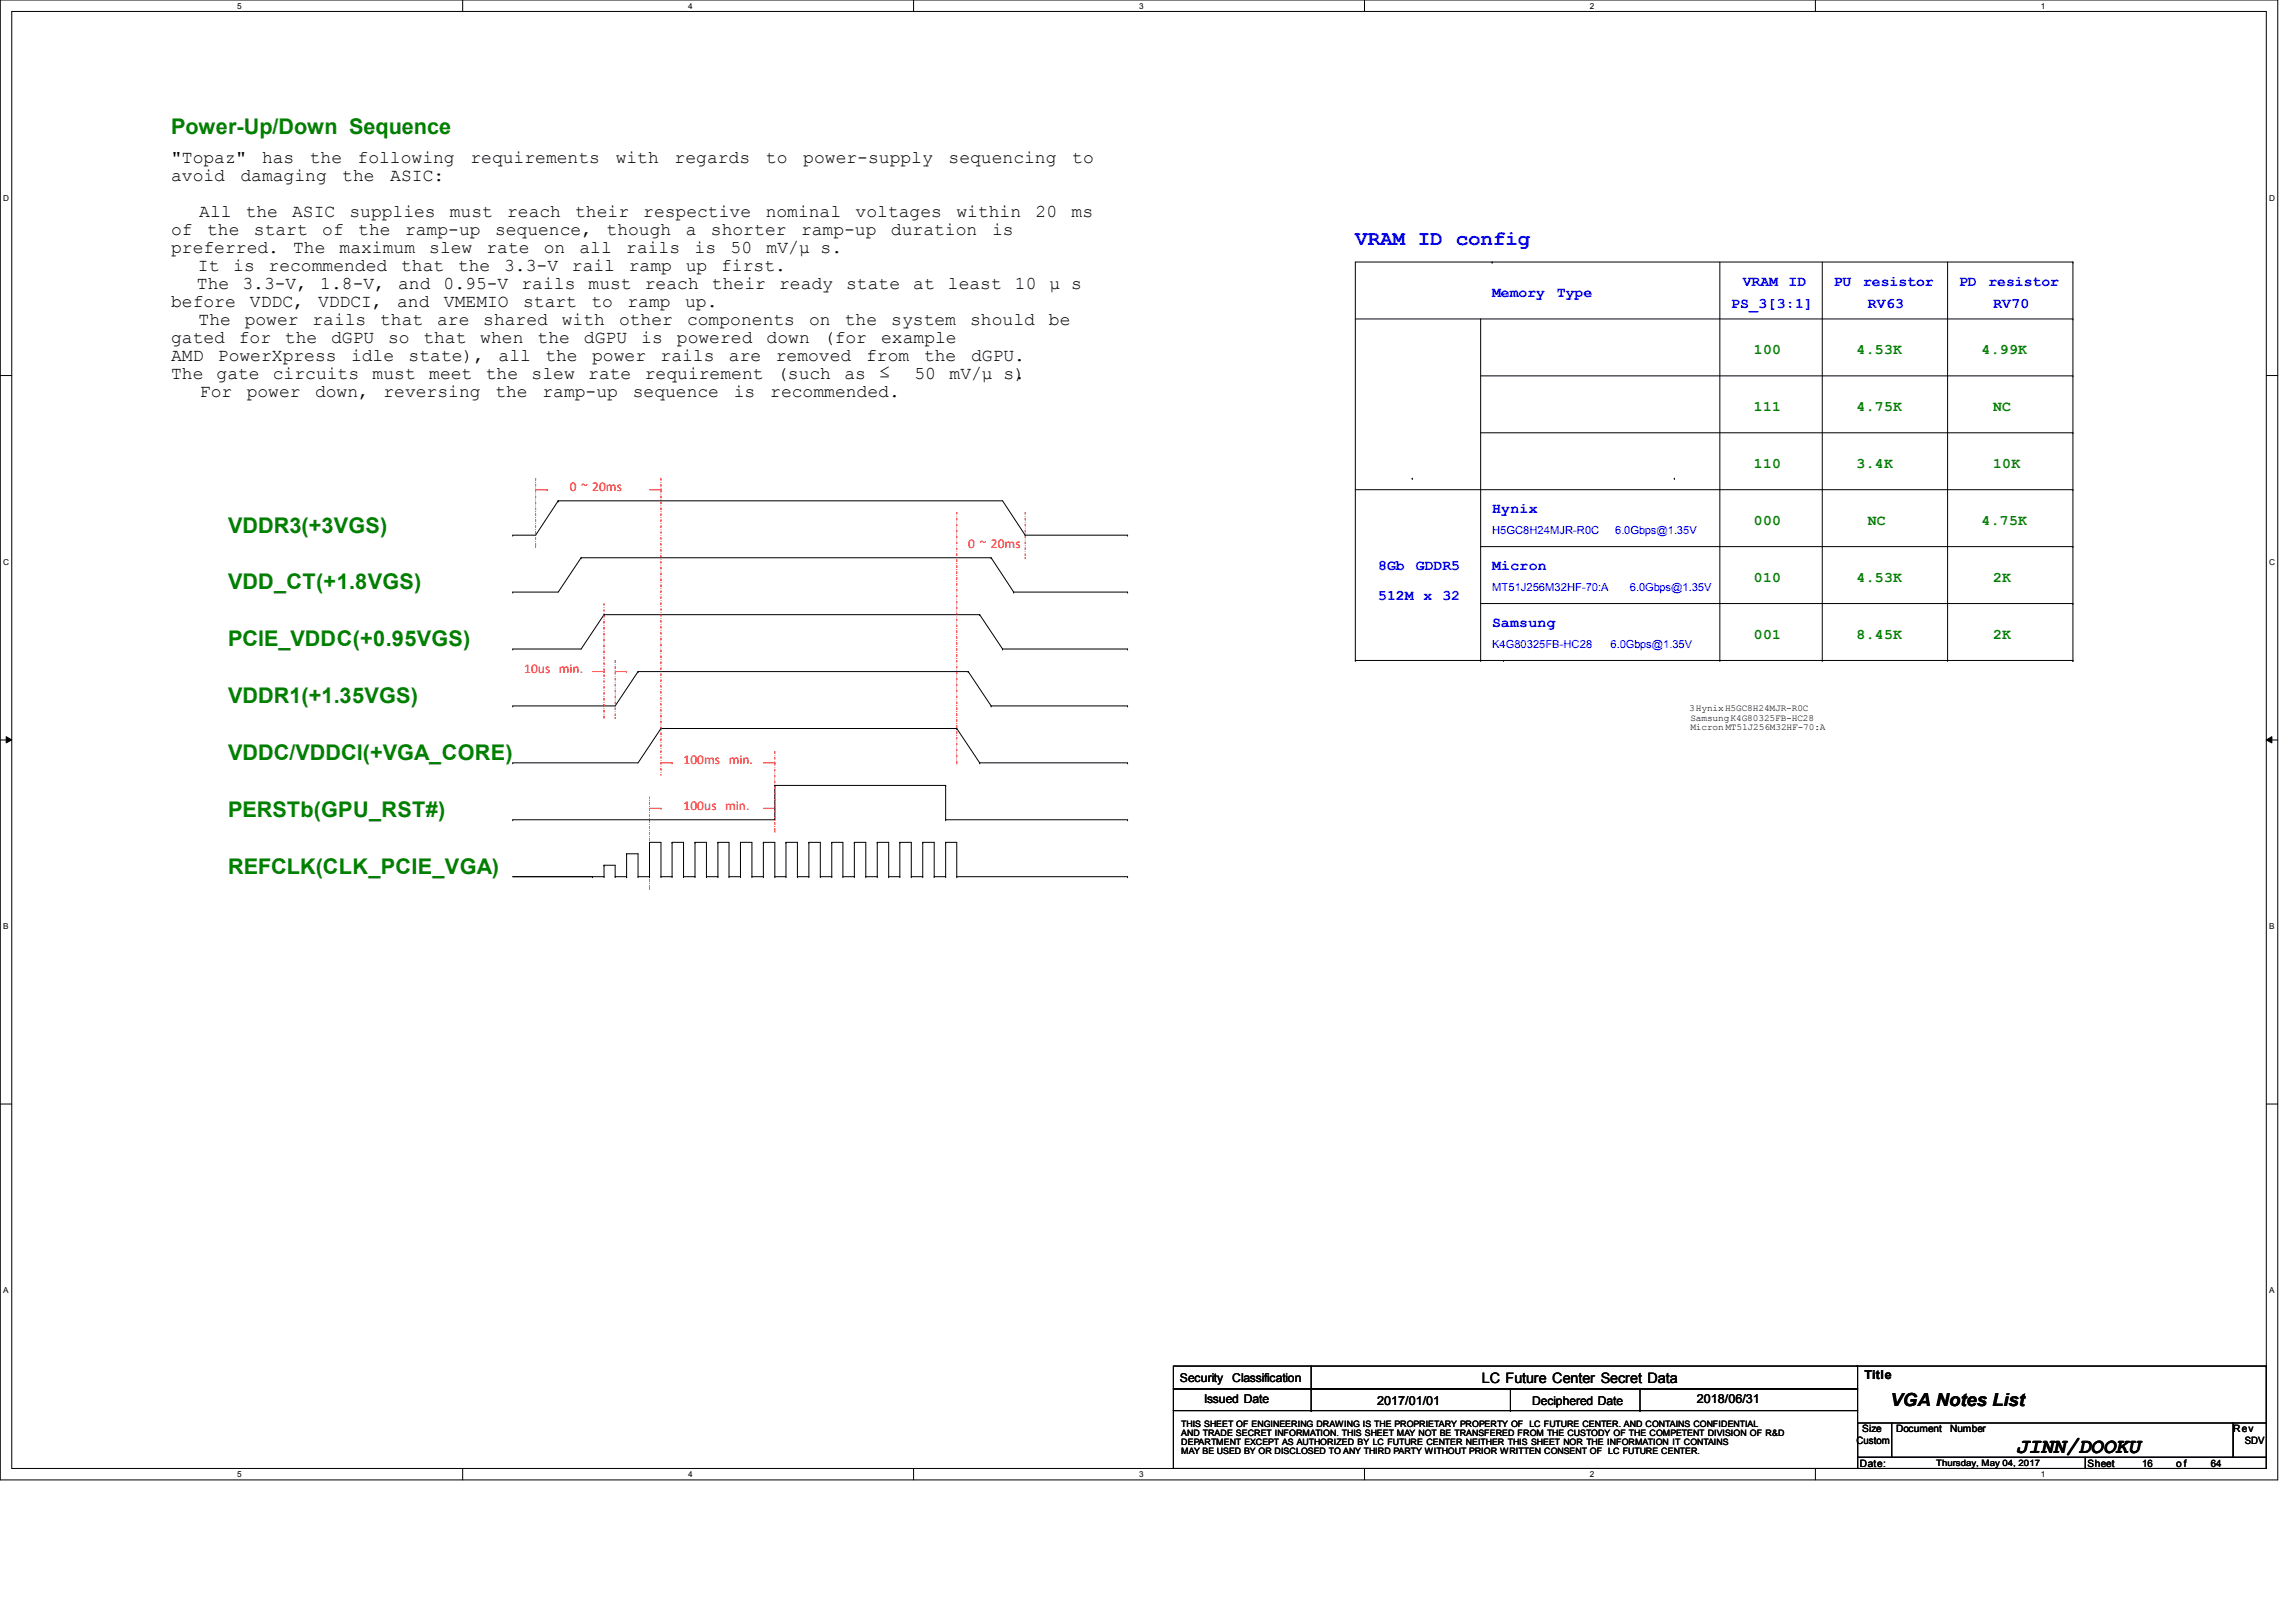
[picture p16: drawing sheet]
<svg xmlns="http://www.w3.org/2000/svg" width="297mm" height="210mm" viewBox="0 0 297 210" stroke-linecap="round" stroke-linejoin="round" font-family="sans-serif">
<defs><g id="words">
<g font-size="2.8" fill="#008000">
<text x="22.1" y="17.4">Power-Up/Down Sequence</text>
<text x="29.5" y="68.9">VDDR3(+3VGS)</text>
<text x="29.5" y="76.3">VDD_CT(+1.8VGS)</text>
<text x="29.5" y="83.7">PCIE_VDDC(+0.95VGS)</text>
<text x="29.5" y="91">VDDR1(+1.35VGS)</text>
<text x="29.5" y="98.4">VDDC/VDDCI(+VGA_CORE)</text>
<text x="29.5" y="105.7">PERSTb(GPU_RST#)</text>
<text x="29.5" y="113.1">REFCLK(CLK_PCIE_VGA)</text>
</g>
<text font-size="2.8" x="260.8" y="188">JINN/DOOKU</text>
<text font-size="2.7" fill="#00f" x="175.3" y="31.7">VRAM ID config</text>
<g font-size="2.3">
<text x="22.1" y="21.1">&quot;Topaz&quot;</text>
<text x="22.1" y="23.4">avoid</text>
<text x="31.1" y="23.4">damaging</text>
<text x="33.9" y="21.1">has</text>
<text x="40.1" y="21.1">the</text>
<text x="44.3" y="23.4">the</text>
<text x="46.3" y="21.1">following</text>
<text x="50.5" y="23.4">ASIC:</text>
<text x="60.9" y="21.1">requirements</text>
<text x="79.7" y="21.1">with</text>
<text x="87.3" y="21.1">regards</text>
<text x="99.1" y="21.1">to</text>
<text x="103.9" y="21.1">power-supply</text>
<text x="122.7" y="21.1">sequencing</text>
<text x="138.7" y="21.1">to</text>
<text x="25.8" y="28.1">All</text>
<text x="31.8" y="28.1">the</text>
<text x="37.8" y="28.1">ASIC</text>
<text x="45.2" y="28.1">supplies</text>
<text x="58.2" y="28.1">must</text>
<text x="65.6" y="28.1">reach</text>
<text x="74.4" y="28.1">their</text>
<text x="83.2" y="28.1">respective</text>
<text x="99.1" y="28.1">nominal</text>
<text x="110.7" y="28.1">voltages</text>
<text x="123.7" y="28.1">within</text>
<text x="134" y="28.1">20</text>
<text x="138.6" y="28.1">ms</text>
<text x="22.1" y="30.4">of</text>
<text x="22.1" y="32.7">preferred.</text>
<text x="25.6" y="35.1">It</text>
<text x="26.8" y="30.4">the</text>
<text x="30.2" y="35.1">is</text>
<text x="32.8" y="30.4">start</text>
<text x="34.8" y="35.1">recommended</text>
<text x="37.9" y="32.7">The</text>
<text x="41.7" y="30.4">of</text>
<text x="43.9" y="32.7">maximum</text>
<text x="46.3" y="30.4">the</text>
<text x="51.9" y="35.1">that</text>
<text x="52.4" y="30.4">ramp-up</text>
<text x="55.5" y="32.7">slew</text>
<text x="59.3" y="35.1">the</text>
<text x="62.9" y="32.7">rate</text>
<text x="64" y="30.4">sequence,</text>
<text x="65.2" y="35.1">3.3-V</text>
<text x="70.3" y="32.7">on</text>
<text x="74" y="35.1">rail</text>
<text x="75" y="32.7">all</text>
<text x="78.5" y="30.4">though</text>
<text x="81" y="32.7">rails</text>
<text x="81.4" y="35.1">ramp</text>
<text x="88.7" y="30.4">a</text>
<text x="88.7" y="35.1">up</text>
<text x="89.9" y="32.7">is</text>
<text x="92" y="30.4">shorter</text>
<text x="93.3" y="35.1">first.</text>
<text x="94.5" y="32.7">50</text>
<text x="99.2" y="32.7">mV/µ s.</text>
<text x="103.6" y="30.4">ramp-up</text>
<text x="115.3" y="30.4">duration</text>
<text x="128.3" y="30.4">is</text>
<text x="22.1" y="39.7">before</text>
<text x="25.5" y="37.4">The</text>
<text x="31.4" y="37.4">3.3-V,</text>
<text x="32.3" y="39.7">VDDC,</text>
<text x="41.1" y="39.7">VDDCI,</text>
<text x="41.4" y="37.4">1.8-V,</text>
<text x="51.4" y="39.7">and</text>
<text x="51.5" y="37.4">and</text>
<text x="57.4" y="37.4">0.95-V</text>
<text x="57.4" y="39.7">VMEMIO</text>
<text x="67.5" y="37.4">rails</text>
<text x="67.7" y="39.7">start</text>
<text x="76.1" y="37.4">must</text>
<text x="76.5" y="39.7">to</text>
<text x="81.2" y="39.7">ramp</text>
<text x="83.4" y="37.4">reach</text>
<text x="88.6" y="39.7">up.</text>
<text x="92.1" y="37.4">their</text>
<text x="100.8" y="37.4">ready</text>
<text x="109.5" y="37.4">state</text>
<text x="118.1" y="37.4">at</text>
<text x="122.6" y="37.4">least</text>
<text x="131.3" y="37.4">10</text>
<text x="135.8" y="37.4">µ s</text>
<text x="22.1" y="44.4">gated</text>
<text x="22.1" y="46.7">AMD</text>
<text x="25.7" y="42">The</text>
<text x="28.2" y="46.7">PowerXpress</text>
<text x="30.9" y="44.4">for</text>
<text x="31.7" y="42">power</text>
<text x="36.9" y="44.4">the</text>
<text x="40.4" y="42">rails</text>
<text x="42.8" y="44.4">dGPU</text>
<text x="45.4" y="46.7">idle</text>
<text x="49.2" y="42">that</text>
<text x="50.2" y="44.4">so</text>
<text x="52.9" y="46.7">state),</text>
<text x="54.8" y="44.4">that</text>
<text x="56.5" y="42">are</text>
<text x="62.1" y="44.4">when</text>
<text x="62.5" y="42">shared</text>
<text x="64.5" y="46.7">all</text>
<text x="69.5" y="44.4">the</text>
<text x="70.6" y="46.7">the</text>
<text x="72.7" y="42">with</text>
<text x="75.6" y="44.4">dGPU</text>
<text x="76.6" y="46.7">power</text>
<text x="80.1" y="42">other</text>
<text x="83" y="44.4">is</text>
<text x="85.5" y="46.7">rails</text>
<text x="87.6" y="44.4">powered</text>
<text x="88.9" y="42">components</text>
<text x="94.3" y="46.7">are</text>
<text x="99.2" y="44.4">down</text>
<text x="100.4" y="46.7">removed</text>
<text x="104.7" y="42">on</text>
<text x="106.6" y="44.4">(for</text>
<text x="109.3" y="42">the</text>
<text x="112.1" y="46.7">from</text>
<text x="114" y="44.4">example</text>
<text x="115.3" y="42">system</text>
<text x="119.5" y="46.7">the</text>
<text x="125.5" y="42">should</text>
<text x="125.6" y="46.7">dGPU.</text>
<text x="135.7" y="42">be</text>
<text x="22.1" y="49">The</text>
<text x="25.9" y="51.4">For</text>
<text x="28" y="49">gate</text>
<text x="31.9" y="51.4">power</text>
<text x="35.3" y="49">circuits</text>
<text x="40.8" y="51.4">down,</text>
<text x="48.2" y="49">must</text>
<text x="49.6" y="51.4">reversing</text>
<text x="55.5" y="49">meet</text>
<text x="62.9" y="49">the</text>
<text x="64.1" y="51.4">the</text>
<text x="68.8" y="49">slew</text>
<text x="70.2" y="51.4">ramp-up</text>
<text x="76.1" y="49">rate</text>
<text x="81.9" y="51.4">sequence</text>
<text x="83.4" y="49">requirement</text>
<text x="94.9" y="51.4">is</text>
<text x="99.6" y="51.4">recommended.</text>
<text x="100.5" y="49">(such</text>
<text x="109.3" y="49">as</text>
<text x="113.8" y="49">≤</text>
<text x="118.3" y="49">50</text>
<text x="122.8" y="49">mV/µ s)</text>
<text x="131.2" y="49">.</text>
<text x="244.6" y="181.9">VGA Notes List</text>
</g>
<g font-size="1.9" fill="#00f">
<text x="193" y="38.4">Memory</text>
<text x="201.4" y="38.4">Type</text>
<text x="224" y="39.9">PS_3[3:1]</text>
<text x="225.5" y="37">VRAM ID</text>
<text x="237.2" y="37">PU</text>
<text x="241" y="37">resistor</text>
<text x="241.6" y="39.9">RV63</text>
<text x="253.4" y="37">PD</text>
<text x="257.3" y="37">resistor</text>
<text x="257.8" y="39.9">RV70</text>
<text x="193" y="66.4">Hynix</text>
<text x="178.3" y="73.8">8Gb</text>
<text x="178.3" y="77.6">512M x 32</text>
<text x="183.2" y="73.8">GDDR5</text>
<text x="193" y="73.8">Micron</text>
<text x="193" y="81.2">Samsung</text>
</g>
<g font-size="1.9" fill="#008000">
<text x="226.9" y="45.8">100</text>
<text x="240.2" y="45.8">4.53K</text>
<text x="256.4" y="45.8">4.99K</text>
<text x="226.9" y="53.2">111</text>
<text x="240.2" y="53.2">4.75K</text>
<text x="257.8" y="53.2">NC</text>
<text x="226.9" y="60.5">110</text>
<text x="240.2" y="60.5">3.4K</text>
<text x="257.8" y="60.5">10K</text>
<text x="226.9" y="67.9">000</text>
<text x="241.6" y="67.9">NC</text>
<text x="256.4" y="67.9">4.75K</text>
<text x="226.9" y="75.3">010</text>
<text x="240.2" y="75.3">4.53K</text>
<text x="257.8" y="75.3">2K</text>
<text x="226.9" y="82.6">001</text>
<text x="240.2" y="82.6">8.45K</text>
<text x="257.8" y="82.6">2K</text>
</g>
<text font-size="1.9" x="191.7" y="178.9">LC Future Center Secret Data</text>
<g font-size="1.7" fill="#f00">
<text x="73.7" y="63.5">0 ~ 20ms</text>
<text x="125.3" y="70.9">0 ~ 20ms</text>
<text x="67.8" y="87.1">10us min.</text>
<text x="88.4" y="98.9">100ms min.</text>
<text x="88.4" y="104.8">100us min.</text>
</g>
<g font-size="1.6">
<text x="152.7" y="178.8">Security</text>
<text x="159.4" y="178.8">Classification</text>
<text x="241.2" y="178.5">Title</text>
<text x="155.8" y="181.6">Issued Date</text>
<text x="178.2" y="181.8">2017/01/01</text>
<text x="198.2" y="181.8">Deciphered Date</text>
<text x="219.5" y="181.6">2018/06/31</text>
</g>
<g font-size="1.4" fill="#00f">
<text x="193" y="69.1">H5GC8H24MJR-R0C</text>
<text x="209" y="69.1">6.0Gbps@1.35V</text>
<text x="193" y="76.5">MT51J256M32HF-70:A</text>
<text x="210.9" y="76.5">6.0Gbps@1.35V</text>
<text x="193" y="83.9">K4G80325FB-HC28</text>
<text x="208.4" y="83.9">6.0Gbps@1.35V</text>
</g>
<g font-size="1.3">
<text x="240.9" y="185.3">Size</text>
<text x="245.3" y="185.3">Document</text>
<text x="252.3" y="185.3">Number</text>
<text x="288.9" y="185.3">Rev</text>
<text x="240.2" y="186.8">Custom</text>
<text x="240.6" y="189.8">Date:</text>
<text x="270.1" y="189.8">Sheet</text>
<text x="277.2" y="189.8">16</text>
<text x="281.6" y="189.8">o f</text>
<text x="286" y="189.8">64</text>
<text x="290.4" y="186.8">SDV</text>
</g>
<g font-size="1.2">
<text x="218.5" y="92.1">3HynixH5GC8H24MJR-R0C</text>
<text x="218.7" y="93.3">SamsungK4G80325FB-HC28</text>
<text x="218.7" y="94.5">MicronMT51J256M32HF-70:A</text>
</g>
<g font-size="1.1">
<text x="30.7" y="1.1">5</text>
<text x="89" y="1.1">4</text>
<text x="147.4" y="1.1">3</text>
<text x="205.7" y="1.1">2</text>
<text x="264" y="1.1">1</text>
<text x=".4" y="26">D</text>
<text x="293.6" y="26">D</text>
<text x=".4" y="73.1">C</text>
<text x="293.6" y="73.1">C</text>
<text x=".4" y="120.3">B</text>
<text x="293.6" y="120.3">B</text>
<text x=".4" y="167.4">A</text>
<text x="293.6" y="167.4">A</text>
<text x="152.8" y="185.8">AND TRADE SECRET INFORMATION. THIS SHEET MAY NOT BE TRANSFERED FROM THE CUSTODY OF THE COMPETENT DIVISION OF R&amp;D</text>
<text x="152.8" y="184.7">THIS SHEET OF ENGINEERING DRAWING IS THE PROPRIETARY PROPERTY OF LC FUTURE CENTER. AND CONTAINS CONFIDENTIAL</text>
<text x="30.7" y="191.2">5</text>
<text x="89" y="191.2">4</text>
<text x="147.4" y="191.2">3</text>
<text x="152.8" y="187">DEPARTMENT EXCEPT AS AUTHORIZED BY LC FUTURE CENTER NEITHER THIS SHEET NOR THE INFORMATION IT CONTAINS</text>
<text x="152.8" y="188.2">MAY BE USED BY OR DISCLOSED TO ANY THIRD PARTY WITHOUT PRIOR WRITTEN CONSENT OF LC FUTURE CENTER.</text>
<text x="205.7" y="191.2">2</text>
<text x="250.5" y="189.7">Thursday, May 04, 2017</text>
<text x="264" y="191.2">1</text>
</g>
</g></defs>
<path d="M0 0h294.7v191.5h-294.7zM1.5 1.5h291.7v188.5h-291.7z" fill="none" stroke="#000" stroke-width=".13"/>
<g fill="#fff">
<path d="M30.7 .2h.6v1.2h-.6z"/>
<path d="M30.7 190.2h.6v1.2h-.6z"/>
</g>
<path d="M59.9 0v1.5M59.9 190v1.5" fill="none" stroke="#000" stroke-width=".13"/>
<g fill="#fff">
<path d="M89 .2h.6v1.2h-.6z"/>
<path d="M89 190.2h.6v1.2h-.6z"/>
</g>
<path d="M118.2 0v1.5M118.2 190v1.5" fill="none" stroke="#000" stroke-width=".13"/>
<g fill="#fff">
<path d="M147.4 .2h.6v1.2h-.6z"/>
<path d="M147.4 190.2h.6v1.2h-.6z"/>
</g>
<path d="M176.5 0v1.5M176.5 190v1.5" fill="none" stroke="#000" stroke-width=".13"/>
<g fill="#fff">
<path d="M205.7 .2h.6v1.2h-.6z"/>
<path d="M205.7 190.2h.6v1.2h-.6z"/>
</g>
<path d="M234.9 0v1.5M234.9 190v1.5" fill="none" stroke="#000" stroke-width=".13"/>
<g fill="#fff">
<path d="M264 .2h.6v1.2h-.6z"/>
<path d="M264 190.2h.6v1.2h-.6z"/>
<path d="M.4 25h.8v1.2h-.8z"/>
<path d="M293.6 25h.7v1.2h-.7z"/>
<path d="M.4 72.1h.8v1.2h-.8z"/>
<path d="M293.6 72.1h.7v1.2h-.7z"/>
</g>
<path d="M0 48.6h1.5M293.2 48.6h1.5" fill="none" stroke="#000" stroke-width=".13"/>
<g fill="#fff">
<path d="M.4 119.3h.7v1.2h-.7z"/>
<path d="M293.6 119.3h.7v1.2h-.7z"/>
</g>
<path d="M0 95.8h1.5M.8 95.3l.7 .5-.7 .3zM293.2 95.8l.7-.5v.8zM293.2 95.8h1.5" fill="none" stroke="#000" stroke-width=".13"/>
<path d="M.8 95.3l.7 .5-.7 .3zM293.2 95.8l.7-.5v.8z" fill="#000"/>
<g fill="#fff">
<path d="M.4 166.4h.7v1.2h-.7z"/>
<path d="M293.6 166.4h.7v1.2h-.7z"/>
</g>
<g fill="none" stroke="#000" stroke-width=".13">
<path d="M193 33.9h.1M222.5 33.9v51.6M235.8 33.9v51.6M252 33.9v51.6M268.2 33.9h.1M268.2 33.9h-92.9v51.6M268.2 33.9v51.6M175.3 41.3h92.9M191.6 48.6h76.6M191.6 56h76.6M191.6 41.3v44.2M268.2 48.6h.1"/>
<path d="M268.2 56h.1M268.2 41.3h.1M66.3 69.3h.1M66.3 76.6h.1M72.2 64.8h.1M72.2 64.8h57.5l2.9 4.5M72.2 64.8l-2.9 4.5h-3M75.2 72.2h.1M75.2 72.2l-3 4.4h-5.9M75.2 72.2h53M78.1 79.5h.1M78.1 79.5l-2.9 4.5h-8.9"/>
<path d="M78.1 79.5h48.6M126.7 79.5h.1M126.7 79.5l3 4.5M128.2 72.2h.1M128.2 72.2l2.9 4.4M131.1 76.6h.1M131.1 76.6h14.8M132.6 69.3h.1M132.6 69.3h13.3M145.9 76.6h.1M145.9 69.3h.1M175.3 63.4h92.9"/>
<path d="M182.7 61.9h.1M191.6 70.7h76.6M191.6 78.1h76.6M216.6 61.9h.1M268.2 63.4h.1M268.2 70.7h.1M268.2 78.1h.1M66.3 84h.1M66.3 91.4h.1M66.3 98.7h.1M82.5 86.9h.1M82.5 86.9l-2.9 4.5h-13.3"/>
<path d="M82.5 86.9h42.8M85.5 94.3h.1M85.5 94.3l-3 4.4h-16.2M85.5 94.3h38.3M123.8 94.3h.1M123.8 94.3l2.9 4.4M125.3 86.9h.1M125.3 86.9l2.9 4.5M126.7 98.7h.1M126.7 98.7h19.2M128.2 91.4h.1M128.2 91.4h17.7"/>
<path d="M129.7 84h.1M129.7 84h16.2M145.9 98.7h.1M145.9 91.4h.1M145.9 84h.1M175.3 85.5h.1M175.3 85.5h92.9M191.6 85.5h.1M194.5 85.5h.1M222.5 85.5h.1M235.8 85.5h.1M252 85.5h.1"/>
<path d="M268.2 85.5h.1M66.3 106.1h.1M66.3 113.5h11.8M76.7 113.5h.1M78.1 113.5h.1M78.1 112h.1M78.1 112h1.5v1.5M78.1 112v1.5M79.6 113.5h.1M79.6 113.5h1.5M81.1 113.5h.1M81.1 110.5h.1"/>
<path d="M81.1 110.5h1.4v3M81.1 110.5v3M82.5 113.5h.1M82.5 113.5h1.5M84 113.5h.1M84 109h.1M84 109h1.5v4.5M84 109v4.5M85.5 113.5h.1M85.5 113.5h1.4M86.9 113.5h.1M86.9 109h.1"/>
<path d="M86.9 109h1.5v4.5M86.9 109v4.5M88.4 113.5h.1M88.4 113.5h1.5M89.9 113.5h.1M89.9 109h.1M89.9 109h1.5v4.5M89.9 109v4.5M91.4 113.5h.1M91.4 113.5h1.5M92.9 113.5h.1M92.9 109h.1"/>
<path d="M92.9 109h1.4v4.5M92.9 109v4.5M94.3 113.5h.1M94.3 113.5h1.5M95.8 113.5h.1M95.8 109h.1M95.8 109h1.5v4.5M95.8 109v4.5M97.3 113.5h.1M97.3 113.5h1.5M98.8 113.5h.1M98.8 109h.1"/>
<path d="M98.8 109h1.4v4.5M98.8 109v4.5M100.2 113.5h.1M100.2 101.6h.1M100.2 101.6v4.5h-33.9M100.2 113.5h1.5M100.2 101.6h22.1M101.7 113.5h.1M101.7 109h.1M101.7 109h1.5v4.5M101.7 109v4.5M103.2 113.5h.1"/>
<path d="M103.2 113.5h1.4M104.6 113.5h.1M104.6 109h.1M104.6 109h1.5v4.5M104.6 109v4.5M106.1 113.5h.1M106.1 113.5h1.5M107.6 113.5h.1M107.6 109h.1M107.6 109h1.4v4.5M107.6 109v4.5M109 113.5h.1"/>
<path d="M109 113.5h1.5M110.5 113.5h.1M110.5 109h.1M110.5 109h1.5v4.5M110.5 109v4.5M112 113.5h.1M112 113.5h1.5M113.5 113.5h.1M113.5 109h.1M113.5 109h1.5v4.5M113.5 109v4.5M115 113.5h.1"/>
<path d="M115 113.5h1.4M116.4 113.5h.1M116.4 109h.1M116.4 109h1.5v4.5M116.4 109v4.5M117.9 113.5h.1M117.9 113.5h1.5M119.4 109h.1M119.4 113.5h.1M119.4 109v4.5M119.4 109h1.5v4.5M120.9 113.5h.1"/>
<path d="M120.9 113.5h1.4M122.3 113.5h.1M122.3 109h.1M122.3 101.6h.1M122.3 106.1h.1M122.3 106.1h23.6M122.3 109h1.5v4.5M122.3 101.6v4.5M122.3 109v4.5M123.8 113.5h.1M123.8 113.5h22.1M145.9 106.1h.1"/>
<path d="M145.9 113.5h.1M0 142.9h1.5M293.2 142.9h1.5M151.8 176.8h88.5v2.9h-88.5zM151.8 179.7h88.5v2.8h-88.5zM169.6 179.7h.1M169.6 176.8v5.7M195.4 179.7v2.8M212.2 179.7v2.8M240.2 176.8h53M293.2 176.8h.1M293.2 176.8v7.3"/>
<path d="M151.8 182.5h88.5v7.5h-88.5zM169.6 182.5h.1M195.4 182.5h.1M212.2 182.5h.1M240.3 184.1h4.4v4.5h-4.4zM240.3 188.6h29.5v1.4h-29.5zM244.7 184.1h44.2v4.5h-44.2zM269.8 188.6h23.4v1.4h-23.4zM288.9 184.1h4.3v4.5h-4.3z"/>
</g>
<g fill="none" stroke="#f00" stroke-width=".13">
<path d="M69.3 63.4h1.5M70.8 63.4h.1M84 63.4h1.5M85.5 63.4h.1M76.7 86.9h1.4M78.1 86.9h.1M79.6 86.9h1.5M81.1 86.9h.1M85.5 98.7h1.4M86.9 98.7h.1M98.8 98.7h1.4M100.2 98.7h.1"/>
<path d="M84 104.6h1.5M85.5 104.6h.1M98.8 104.6h1.4M100.2 104.6h.1"/>
</g>
<g fill="none" stroke="#f00" stroke-width=".13" stroke-dasharray=".3 .3 0 .3">
<path d="M69.3 61.9v8.8M69.3 70.7h.1M78.1 78.1v14.7M85.5 61.9v38.3M123.8 66.3v32.4M132.6 66.3v5.9M132.6 72.2h.1M78.1 92.8h.1M79.6 85.5v7.3M79.6 92.8h.1M100.2 97.2v10.4M123.8 98.7h.1"/>
<path d="M84 103.1v11.8M84 114.9h.1M85.5 100.2h.1M100.2 107.6h.1"/>
</g>
<use href="#words"/>
</svg>
